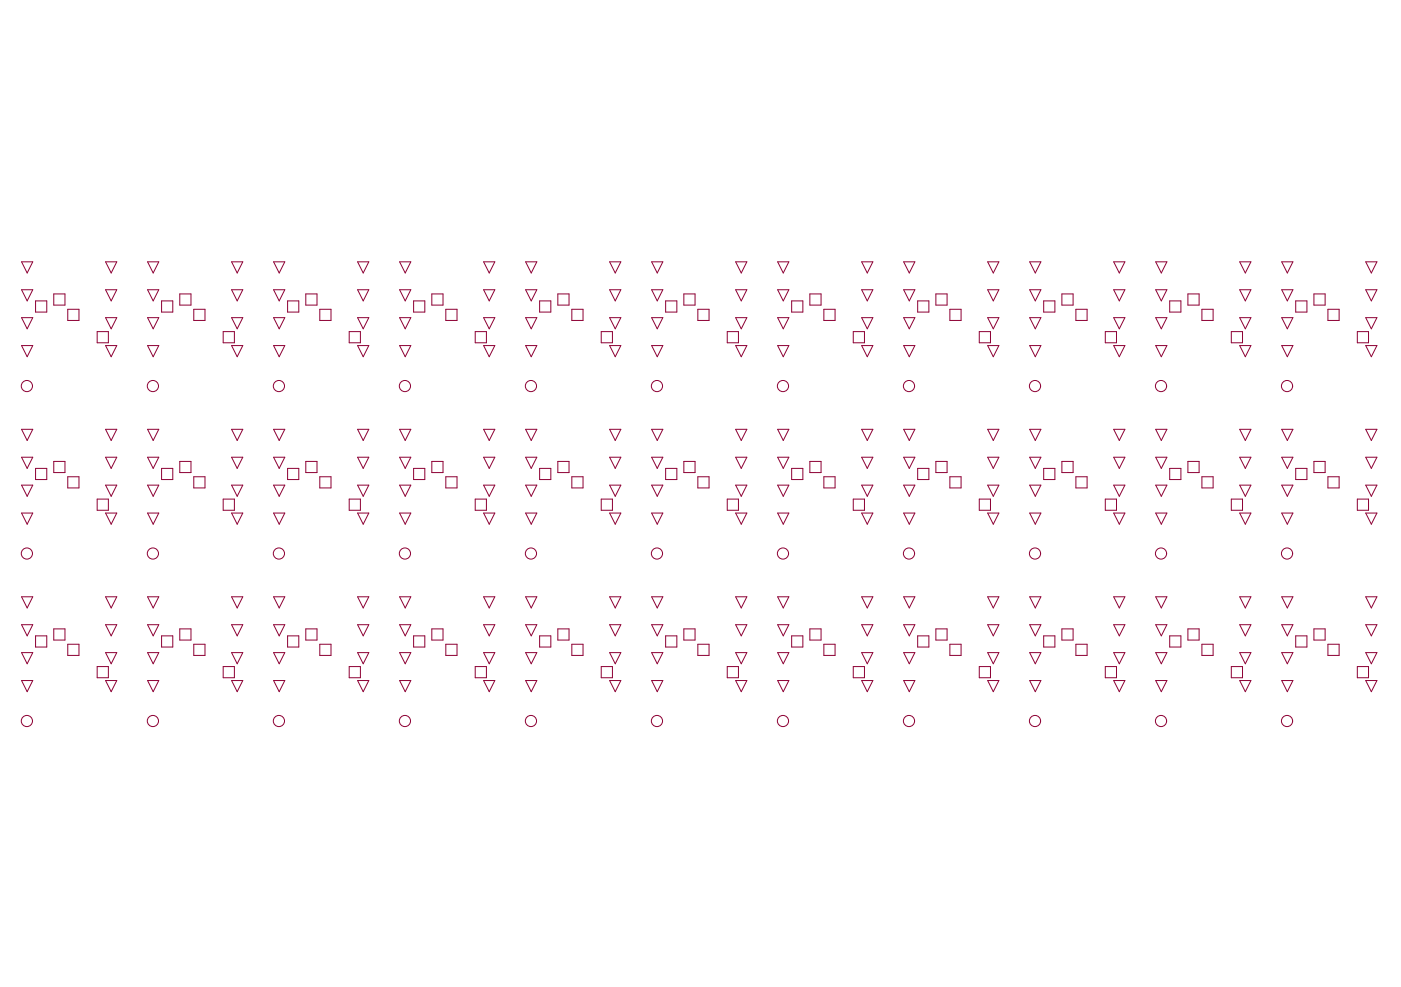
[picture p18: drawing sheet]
<svg xmlns="http://www.w3.org/2000/svg" width="287mm" height="202mm" viewBox="0 0 287 202" stroke-linecap="round" stroke-linejoin="round" font-family="sans-serif">
<g fill="none" stroke="#8d0034" stroke-width=".2">
<path d="M4.4 53.6h2.3l-1.1 2.3zM4.4 59.3h2.3l-1.1 2.3zM21.6 53.6h2.3l-1.1 2.3zM21.6 59.3h2.3l-1.1 2.3zM30.2 53.6h2.3l-1.1 2.3zM30.2 59.3h2.3l-1.1 2.3zM47.4 53.6h2.3l-1.1 2.3zM47.4 59.3h2.3l-1.1 2.3zM56 53.6h2.3l-1.1 2.3zM56 59.3h2.3l-1.1 2.3zM73.2 53.6h2.3l-1.1 2.3zM73.2 59.3h2.3l-1.1 2.3z"/>
<path d="M81.8 59.3h2.3l-1.1 2.3zM81.8 53.6h2.3l-1.1 2.3zM99 53.6h2.3l-1.1 2.3zM99 59.3h2.3l-1.1 2.3zM107.6 53.6h2.3l-1.1 2.3zM107.6 59.3h2.3l-1.1 2.3zM124.8 59.3h2.3l-1.2 2.3zM124.8 53.6h2.3l-1.2 2.3zM133.4 59.3h2.3l-1.2 2.3zM133.4 53.6h2.3l-1.2 2.3zM150.6 53.6h2.3l-1.2 2.3zM150.6 59.3h2.3l-1.2 2.3z"/>
<path d="M159.2 53.6h2.3l-1.2 2.3zM159.2 59.3h2.3l-1.2 2.3zM176.4 59.3h2.3l-1.2 2.3zM176.4 53.6h2.3l-1.2 2.3zM185 59.3h2.3l-1.2 2.3zM185 53.6h2.3l-1.2 2.3zM202.2 53.6h2.3l-1.2 2.3zM202.2 59.3h2.3l-1.2 2.3zM210.8 53.6h2.3l-1.2 2.3zM210.8 59.3h2.3l-1.2 2.3zM228 59.3h2.3l-1.2 2.3zM228 53.6h2.3l-1.2 2.3z"/>
<path d="M236.6 59.3h2.3l-1.2 2.3zM236.6 53.6h2.3l-1.2 2.3zM253.8 53.6h2.3l-1.2 2.3zM253.8 59.3h2.3l-1.2 2.3zM262.4 53.6h2.3l-1.2 2.3zM262.4 59.3h2.3l-1.2 2.3zM279.6 59.3h2.3l-1.2 2.3zM279.6 53.6h2.3l-1.2 2.3zM4.4 65.1h2.3l-1.1 2.2zM4.4 70.8h2.3l-1.1 2.3zM7.3 61.6h2.3v2.3h-2.3zM11 60.2h2.3v2.3h-2.3z"/>
<path d="M13.9 63.3h2.3v2.3h-2.3zM19.9 67.9h2.3v2.3h-2.3zM21.6 65.1h2.3l-1.1 2.2zM21.6 70.8h2.3l-1.1 2.3zM30.2 70.8h2.3l-1.1 2.3zM30.2 65.1h2.3l-1.1 2.2zM33.1 61.6h2.3v2.3h-2.3zM36.8 60.2h2.3v2.3h-2.3zM39.7 63.3h2.3v2.3h-2.3zM45.7 67.9h2.3v2.3h-2.3zM47.4 70.8h2.3l-1.1 2.3zM47.4 65.1h2.3l-1.1 2.2z"/>
<path d="M56 65.1h2.3l-1.1 2.2zM56 70.8h2.3l-1.1 2.3zM58.9 61.6h2.3v2.3h-2.3zM62.6 60.2h2.3v2.3h-2.3zM65.5 63.3h2.3v2.3h-2.3zM71.5 67.9h2.3v2.3h-2.3zM73.2 70.8h2.3l-1.1 2.3zM73.2 65.1h2.3l-1.1 2.2zM81.8 70.8h2.3l-1.1 2.3zM81.8 65.1h2.3l-1.1 2.2zM84.7 61.6h2.3v2.3h-2.3zM88.4 60.2h2.3v2.3h-2.3z"/>
<path d="M91.3 63.3h2.3v2.3h-2.3zM97.3 67.9h2.3v2.3h-2.3zM99 70.8h2.3l-1.1 2.3zM99 65.1h2.3l-1.1 2.2zM107.6 65.1h2.3l-1.1 2.2zM107.6 70.8h2.3l-1.1 2.3zM110.5 61.6h2.3v2.3h-2.3zM114.2 60.2h2.3v2.3h-2.3zM117.1 63.3h2.3v2.3h-2.3zM123.1 67.9h2.3v2.3h-2.3zM124.8 70.8h2.3l-1.2 2.3zM124.8 65.1h2.3l-1.2 2.2z"/>
<path d="M133.4 70.8h2.3l-1.2 2.3zM133.4 65.1h2.3l-1.2 2.2zM136.3 61.6h2.3v2.3h-2.3zM140 60.2h2.3v2.3h-2.3zM142.9 63.3h2.3v2.3h-2.3zM148.9 67.9h2.3v2.3h-2.3zM150.6 70.8h2.3l-1.2 2.3zM150.6 65.1h2.3l-1.2 2.2zM159.2 65.1h2.3l-1.2 2.2zM159.2 70.8h2.3l-1.2 2.3zM162.1 61.6h2.3v2.3h-2.3zM165.8 60.2h2.3v2.3h-2.3z"/>
<path d="M168.7 63.3h2.3v2.3h-2.3zM174.7 67.9h2.3v2.3h-2.3zM176.4 70.8h2.3l-1.2 2.3zM176.4 65.1h2.3l-1.2 2.2zM185 70.8h2.3l-1.2 2.3zM185 65.1h2.3l-1.2 2.2zM187.9 61.6h2.3v2.3h-2.3zM191.6 60.2h2.3v2.3h-2.3zM194.5 63.3h2.2v2.3h-2.2zM200.5 67.9h2.3v2.3h-2.3zM202.2 65.1h2.3l-1.2 2.2zM202.2 70.8h2.3l-1.2 2.3z"/>
<path d="M210.8 65.1h2.3l-1.2 2.2zM210.8 70.8h2.3l-1.2 2.3zM213.7 61.6h2.3v2.3h-2.3zM217.4 60.2h2.3v2.3h-2.3zM220.3 63.3h2.2v2.3h-2.2zM226.3 67.9h2.3v2.3h-2.3zM228 70.8h2.3l-1.2 2.3zM228 65.1h2.3l-1.2 2.2zM236.6 70.8h2.3l-1.2 2.3zM236.6 65.1h2.3l-1.2 2.2zM239.5 61.6h2.3v2.3h-2.3zM243.2 60.2h2.3v2.3h-2.3z"/>
<path d="M246.1 63.3h2.2v2.3h-2.2zM252.1 67.9h2.3v2.3h-2.3zM253.8 65.1h2.3l-1.2 2.2zM253.8 70.8h2.3l-1.2 2.3zM262.4 65.1h2.3l-1.2 2.2zM262.4 70.8h2.3l-1.2 2.3zM265.3 61.6h2.2v2.3h-2.2zM269 60.2h2.3v2.3h-2.3zM271.8 63.3h2.3v2.3h-2.3zM277.9 67.9h2.3v2.3h-2.3zM279.6 70.8h2.3l-1.2 2.3zM279.6 65.1h2.3l-1.2 2.2z"/>
<path d="M4.4 87.9h2.3l-1.1 2.3zM4.4 93.6h2.3l-1.1 2.3zM4.4 99.4h2.3l-1.1 2.2zM7.3 95.9h2.3v2.3h-2.3zM11 94.5h2.3v2.3h-2.3zM13.9 97.6h2.3v2.3h-2.3zM21.6 87.9h2.3l-1.1 2.3zM21.6 93.6h2.3l-1.1 2.3zM21.6 99.4h2.3l-1.1 2.2zM30.2 87.9h2.3l-1.1 2.3zM30.2 93.6h2.3l-1.1 2.3zM30.2 99.4h2.3l-1.1 2.2z"/>
<path d="M33.1 95.9h2.3v2.3h-2.3zM36.8 94.5h2.3v2.3h-2.3zM39.7 97.6h2.3v2.3h-2.3zM47.4 87.9h2.3l-1.1 2.3zM47.4 93.6h2.3l-1.1 2.3zM47.4 99.4h2.3l-1.1 2.2zM56 87.9h2.3l-1.1 2.3zM56 93.6h2.3l-1.1 2.3zM56 99.4h2.3l-1.1 2.2zM58.9 95.9h2.3v2.3h-2.3zM62.6 94.5h2.3v2.3h-2.3zM65.5 97.6h2.3v2.3h-2.3z"/>
<path d="M73.2 87.9h2.3l-1.1 2.3zM73.2 93.6h2.3l-1.1 2.3zM73.2 99.4h2.3l-1.1 2.2zM81.8 87.9h2.3l-1.1 2.3zM81.8 93.6h2.3l-1.1 2.3zM81.8 99.4h2.3l-1.1 2.2zM84.7 95.9h2.3v2.3h-2.3zM88.4 94.5h2.3v2.3h-2.3zM91.3 97.6h2.3v2.3h-2.3zM99 87.9h2.3l-1.1 2.3zM99 93.6h2.3l-1.1 2.3zM99 99.4h2.3l-1.1 2.2z"/>
<path d="M107.6 87.9h2.3l-1.1 2.3zM107.6 93.6h2.3l-1.1 2.3zM107.6 99.4h2.3l-1.1 2.2zM110.5 95.9h2.3v2.3h-2.3zM114.2 94.5h2.3v2.3h-2.3zM117.1 97.6h2.3v2.3h-2.3zM124.8 87.9h2.3l-1.2 2.3zM124.8 93.6h2.3l-1.2 2.3zM124.8 99.4h2.3l-1.2 2.2zM133.4 87.9h2.3l-1.2 2.3zM133.4 93.6h2.3l-1.2 2.3zM133.4 99.4h2.3l-1.2 2.2z"/>
<path d="M136.3 95.9h2.3v2.3h-2.3zM140 94.5h2.3v2.3h-2.3zM142.9 97.6h2.3v2.3h-2.3zM150.6 87.9h2.3l-1.2 2.3zM150.6 93.6h2.3l-1.2 2.3zM150.6 99.4h2.3l-1.2 2.2zM159.2 87.9h2.3l-1.2 2.3zM159.2 93.6h2.3l-1.2 2.3zM159.2 99.4h2.3l-1.2 2.2zM162.1 95.9h2.3v2.3h-2.3zM165.8 94.5h2.3v2.3h-2.3zM168.7 97.6h2.3v2.3h-2.3z"/>
<path d="M176.4 87.9h2.3l-1.2 2.3zM176.4 93.6h2.3l-1.2 2.3zM176.4 99.4h2.3l-1.2 2.2zM185 87.9h2.3l-1.2 2.3zM185 93.6h2.3l-1.2 2.3zM185 99.4h2.3l-1.2 2.2zM187.9 95.9h2.3v2.3h-2.3zM191.6 94.5h2.3v2.3h-2.3zM194.5 97.6h2.2v2.3h-2.2zM202.2 87.9h2.3l-1.2 2.3zM202.2 93.6h2.3l-1.2 2.3zM202.2 99.4h2.3l-1.2 2.2z"/>
<path d="M210.8 87.9h2.3l-1.2 2.3zM210.8 93.6h2.3l-1.2 2.3zM210.8 99.4h2.3l-1.2 2.2zM213.7 95.9h2.3v2.3h-2.3zM217.4 94.5h2.3v2.3h-2.3zM220.3 97.6h2.2v2.3h-2.2zM228 87.9h2.3l-1.2 2.3zM228 93.6h2.3l-1.2 2.3zM228 99.4h2.3l-1.2 2.2zM236.6 87.9h2.3l-1.2 2.3zM236.6 93.6h2.3l-1.2 2.3zM236.6 99.4h2.3l-1.2 2.2z"/>
<path d="M239.5 95.9h2.3v2.3h-2.3zM243.2 94.5h2.3v2.3h-2.3zM246.1 97.6h2.2v2.3h-2.2zM253.8 87.9h2.3l-1.2 2.3zM253.8 93.6h2.3l-1.2 2.3zM253.8 99.4h2.3l-1.2 2.2zM262.4 87.9h2.3l-1.2 2.3zM262.4 93.6h2.3l-1.2 2.3zM262.4 99.4h2.3l-1.2 2.2zM265.3 95.9h2.2v2.3h-2.2zM269 94.5h2.3v2.3h-2.3zM271.8 97.6h2.3v2.3h-2.3z"/>
<path d="M279.6 87.9h2.3l-1.2 2.3zM279.6 93.6h2.3l-1.2 2.3zM279.6 99.4h2.3l-1.2 2.2zM4.4 105.1h2.3l-1.1 2.3zM19.9 102.2h2.3v2.3h-2.3zM21.6 105.1h2.3l-1.1 2.3zM30.2 105.1h2.3l-1.1 2.3zM45.7 102.2h2.3v2.3h-2.3zM47.4 105.1h2.3l-1.1 2.3zM56 105.1h2.3l-1.1 2.3zM71.5 102.2h2.3v2.3h-2.3zM73.2 105.1h2.3l-1.1 2.3z"/>
<path d="M81.8 105.1h2.3l-1.1 2.3zM97.3 102.2h2.3v2.3h-2.3zM99 105.1h2.3l-1.1 2.3zM107.6 105.1h2.3l-1.1 2.3zM123.1 102.2h2.3v2.3h-2.3zM124.8 105.1h2.3l-1.2 2.3zM133.4 105.1h2.3l-1.2 2.3zM148.9 102.2h2.3v2.3h-2.3zM150.6 105.1h2.3l-1.2 2.3zM159.2 105.1h2.3l-1.2 2.3zM174.7 102.2h2.3v2.3h-2.3zM176.4 105.1h2.3l-1.2 2.3z"/>
<path d="M185 105.1h2.3l-1.2 2.3zM200.5 102.2h2.3v2.3h-2.3zM202.2 105.1h2.3l-1.2 2.3zM210.8 105.1h2.3l-1.2 2.3zM226.3 102.2h2.3v2.3h-2.3zM228 105.1h2.3l-1.2 2.3zM236.6 105.1h2.3l-1.2 2.3zM252.1 102.2h2.3v2.3h-2.3zM253.8 105.1h2.3l-1.2 2.3zM262.4 105.1h2.3l-1.2 2.3zM277.9 102.2h2.3v2.3h-2.3zM279.6 105.1h2.3l-1.2 2.3z"/>
<path d="M4.4 122.2h2.3l-1.1 2.3zM4.4 127.9h2.3l-1.1 2.3zM4.4 133.7h2.3l-1.1 2.2zM4.4 139.4h2.3l-1.1 2.3zM7.3 130.2h2.3v2.3h-2.3zM11 128.8h2.3v2.3h-2.3zM13.9 131.9h2.3v2.3h-2.3zM19.9 136.5h2.3v2.3h-2.3zM21.6 122.2h2.3l-1.1 2.3zM21.6 127.9h2.3l-1.1 2.3zM21.6 133.7h2.3l-1.1 2.2zM21.6 139.4h2.3l-1.1 2.3z"/>
<path d="M30.2 122.2h2.3l-1.1 2.3zM30.2 127.9h2.3l-1.1 2.3zM30.2 133.7h2.3l-1.1 2.2zM30.2 139.4h2.3l-1.1 2.3zM33.1 130.2h2.3v2.3h-2.3zM36.8 128.8h2.3v2.3h-2.3zM39.7 131.9h2.3v2.3h-2.3zM45.7 136.5h2.3v2.3h-2.3zM47.4 122.2h2.3l-1.1 2.3zM47.4 127.9h2.3l-1.1 2.3zM47.4 133.7h2.3l-1.1 2.2zM47.4 139.4h2.3l-1.1 2.3z"/>
<path d="M56 122.2h2.3l-1.1 2.3zM56 127.9h2.3l-1.1 2.3zM56 133.7h2.3l-1.1 2.2zM56 139.4h2.3l-1.1 2.3zM58.9 130.2h2.3v2.3h-2.3zM62.6 128.8h2.3v2.3h-2.3zM65.5 131.9h2.3v2.3h-2.3zM71.5 136.5h2.3v2.3h-2.3zM73.2 122.2h2.3l-1.1 2.3zM73.2 127.9h2.3l-1.1 2.3zM73.2 133.7h2.3l-1.1 2.2zM73.2 139.4h2.3l-1.1 2.3z"/>
<path d="M81.8 122.2h2.3l-1.1 2.3zM81.8 127.9h2.3l-1.1 2.3zM81.8 133.7h2.3l-1.1 2.2zM81.8 139.4h2.3l-1.1 2.3zM84.7 130.2h2.3v2.3h-2.3zM88.4 128.8h2.3v2.3h-2.3zM91.3 131.9h2.3v2.3h-2.3zM97.3 136.5h2.3v2.3h-2.3zM99 122.2h2.3l-1.1 2.3zM99 127.9h2.3l-1.1 2.3zM99 133.7h2.3l-1.1 2.2zM99 139.4h2.3l-1.1 2.3z"/>
<path d="M107.6 122.2h2.3l-1.1 2.3zM107.6 127.9h2.3l-1.1 2.3zM107.6 133.7h2.3l-1.1 2.2zM107.6 139.4h2.3l-1.1 2.3zM110.5 130.2h2.3v2.3h-2.3zM114.2 128.8h2.3v2.3h-2.3zM117.1 131.9h2.3v2.3h-2.3zM123.1 136.5h2.3v2.3h-2.3zM124.8 122.2h2.3l-1.2 2.3zM124.8 127.9h2.3l-1.2 2.3zM124.8 133.7h2.3l-1.2 2.2zM124.8 139.4h2.3l-1.2 2.3z"/>
<path d="M133.4 122.2h2.3l-1.2 2.3zM133.4 127.9h2.3l-1.2 2.3zM133.4 133.7h2.3l-1.2 2.2zM133.4 139.4h2.3l-1.2 2.3zM136.3 130.2h2.3v2.3h-2.3zM140 128.8h2.3v2.3h-2.3zM142.9 131.9h2.3v2.3h-2.3zM148.9 136.5h2.3v2.3h-2.3zM150.6 122.2h2.3l-1.2 2.3zM150.6 127.9h2.3l-1.2 2.3zM150.6 133.7h2.3l-1.2 2.2zM150.6 139.4h2.3l-1.2 2.3z"/>
<path d="M159.2 122.2h2.3l-1.2 2.3zM159.2 127.9h2.3l-1.2 2.3zM159.2 133.7h2.3l-1.2 2.2zM159.2 139.4h2.3l-1.2 2.3zM162.1 130.2h2.3v2.3h-2.3zM165.8 128.8h2.3v2.3h-2.3zM168.7 131.9h2.3v2.3h-2.3zM174.7 136.5h2.3v2.3h-2.3zM176.4 122.2h2.3l-1.2 2.3zM176.4 127.9h2.3l-1.2 2.3zM176.4 133.7h2.3l-1.2 2.2zM176.4 139.4h2.3l-1.2 2.3z"/>
<path d="M185 122.2h2.3l-1.2 2.3zM185 127.9h2.3l-1.2 2.3zM185 133.7h2.3l-1.2 2.2zM185 139.4h2.3l-1.2 2.3zM187.9 130.2h2.3v2.3h-2.3zM191.6 128.8h2.3v2.3h-2.3zM194.5 131.9h2.2v2.3h-2.2zM200.5 136.5h2.3v2.3h-2.3zM202.2 122.2h2.3l-1.2 2.3zM202.2 127.9h2.3l-1.2 2.3zM202.2 133.7h2.3l-1.2 2.2zM202.2 139.4h2.3l-1.2 2.3z"/>
<path d="M210.8 122.2h2.3l-1.2 2.3zM210.8 127.9h2.3l-1.2 2.3zM210.8 133.7h2.3l-1.2 2.2zM210.8 139.4h2.3l-1.2 2.3zM213.7 130.2h2.3v2.3h-2.3zM217.4 128.8h2.3v2.3h-2.3zM220.3 131.9h2.2v2.3h-2.2zM226.3 136.5h2.3v2.3h-2.3zM228 122.2h2.3l-1.2 2.3zM228 127.9h2.3l-1.2 2.3zM228 133.7h2.3l-1.2 2.2zM228 139.4h2.3l-1.2 2.3z"/>
<path d="M236.6 122.2h2.3l-1.2 2.3zM236.6 127.9h2.3l-1.2 2.3zM236.6 133.7h2.3l-1.2 2.2zM236.6 139.4h2.3l-1.2 2.3zM239.5 130.2h2.3v2.3h-2.3zM243.2 128.8h2.3v2.3h-2.3zM246.1 131.9h2.2v2.3h-2.2zM252.1 136.5h2.3v2.3h-2.3zM253.8 122.2h2.3l-1.2 2.3zM253.8 127.9h2.3l-1.2 2.3zM253.8 133.7h2.3l-1.2 2.2zM253.8 139.4h2.3l-1.2 2.3z"/>
<path d="M262.4 122.2h2.3l-1.2 2.3zM262.4 127.9h2.3l-1.2 2.3zM262.4 133.7h2.3l-1.2 2.2zM262.4 139.4h2.3l-1.2 2.3zM265.3 130.2h2.2v2.3h-2.2zM269 128.8h2.3v2.3h-2.3zM271.8 131.9h2.3v2.3h-2.3zM277.9 136.5h2.3v2.3h-2.3zM279.6 122.2h2.3l-1.2 2.3zM279.6 127.9h2.3l-1.2 2.3zM279.6 133.7h2.3l-1.2 2.2zM279.6 139.4h2.3l-1.2 2.3z"/>
<circle cx="5.5" cy="79.1" r="1.15"/>
<circle cx="31.3" cy="79.1" r="1.15"/>
<circle cx="57.1" cy="79.1" r="1.15"/>
<circle cx="82.9" cy="79.1" r="1.15"/>
<circle cx="108.7" cy="79.1" r="1.15"/>
<circle cx="134.5" cy="79.1" r="1.15"/>
<circle cx="160.3" cy="79.1" r="1.15"/>
<circle cx="186.1" cy="79.1" r="1.15"/>
<circle cx="211.9" cy="79.1" r="1.15"/>
<circle cx="237.7" cy="79.1" r="1.15"/>
<circle cx="263.5" cy="79.1" r="1.15"/>
<circle cx="5.5" cy="113.4" r="1.15"/>
<circle cx="31.3" cy="113.4" r="1.15"/>
<circle cx="57.1" cy="113.4" r="1.15"/>
<circle cx="82.9" cy="113.4" r="1.15"/>
<circle cx="108.7" cy="113.4" r="1.15"/>
<circle cx="134.5" cy="113.4" r="1.15"/>
<circle cx="160.3" cy="113.4" r="1.15"/>
<circle cx="186.1" cy="113.4" r="1.15"/>
<circle cx="211.9" cy="113.4" r="1.15"/>
<circle cx="237.7" cy="113.4" r="1.15"/>
<circle cx="263.5" cy="113.4" r="1.15"/>
<circle cx="5.5" cy="147.7" r="1.15"/>
<circle cx="31.3" cy="147.7" r="1.15"/>
<circle cx="57.1" cy="147.7" r="1.15"/>
<circle cx="82.9" cy="147.7" r="1.15"/>
<circle cx="108.7" cy="147.7" r="1.15"/>
<circle cx="134.5" cy="147.7" r="1.15"/>
<circle cx="160.3" cy="147.7" r="1.15"/>
<circle cx="186.1" cy="147.7" r="1.15"/>
<circle cx="211.9" cy="147.7" r="1.15"/>
<circle cx="237.7" cy="147.7" r="1.15"/>
<circle cx="263.5" cy="147.7" r="1.15"/>
</g>
</svg>
